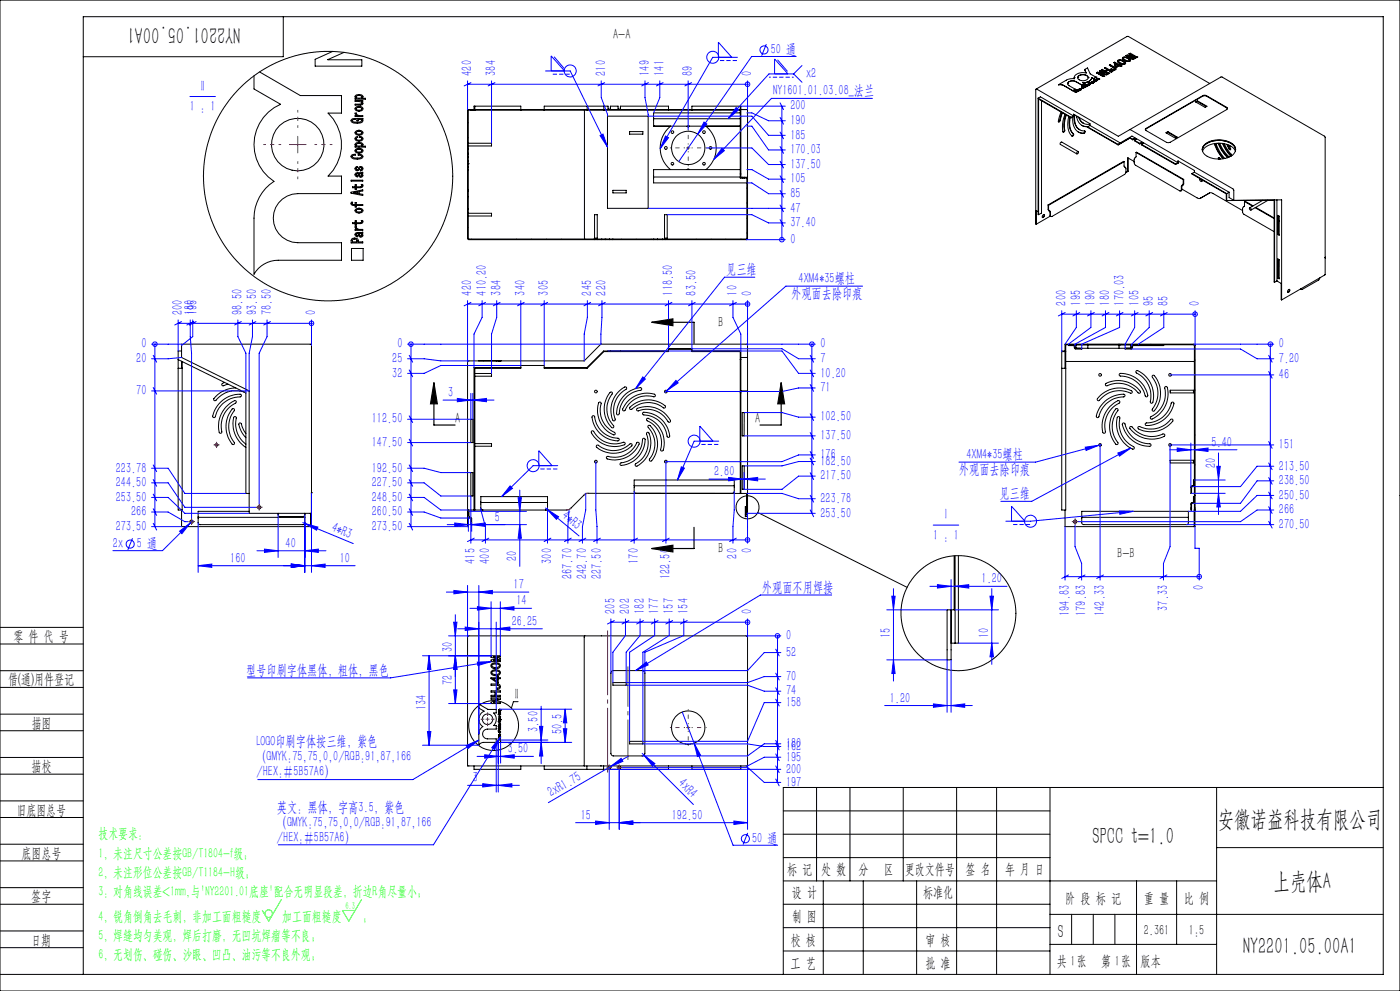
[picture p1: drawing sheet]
<svg xmlns="http://www.w3.org/2000/svg" width="420mm" height="297mm" viewBox="0 0 420 297" stroke-linecap="round" stroke-linejoin="round" font-family="sans-serif">
<defs><g id="words">
<g font-size="7.1">
<text x="72.1" y="8.1" transform="rotate(-180 72.1 8.1)">NY2201.05.00A1</text>
<text x="365.3" y="247.9">安徽诺益科技有限公司</text>
<text x="327.8" y="252.9">SPCC t=1.0</text>
<text x="382.1" y="266.4">上壳体A</text>
<text x="372.9" y="285.9">NY2201.05.00A1</text>
</g>
<text font-size="5.6" x="317.4" y="281">S</text>
<g font-size="4.4">
<text x="183.9" y="11.6">A-A</text>
<text x="215.5" y="98">B</text>
<text x="136.5" y="126.7">A</text>
<text x="226.5" y="126.7">A</text>
<text x="215.5" y="165.9">B</text>
<text x="335.2" y="167.3">B-B</text>
<text x="4" y="192">零 件 代 号</text>
<text x="2.5" y="205.1">借(通)用件登记</text>
<text x="154.6" y="209.5">II</text>
<text x="9.5" y="218.1">描图</text>
<text x="9.5" y="231.1">描校</text>
<text x="5" y="244.2">旧底图总号</text>
<text x="6.5" y="257.2">底图总号</text>
<text x="236.1" y="261.9">标 记</text>
<text x="246.3" y="261.9">处 数</text>
<text x="257.6" y="261.9">分</text>
<text x="265.1" y="261.9">区</text>
<text x="271.5" y="261.9">更改文件号</text>
<text x="289.6" y="261.9">签 名</text>
<text x="301.5" y="261.9">年 月 日</text>
<text x="237.6" y="268.9">设 计</text>
<text x="276.9" y="268.9">标准化</text>
<text x="9.4" y="270.1">签字</text>
<text x="319.6" y="270.6">阶 段 标 记</text>
<text x="343.2" y="270.6">重 量</text>
<text x="355.2" y="270.6">比 例</text>
<text x="237.6" y="276.1">制 图</text>
<text x="343.2" y="280.1">2.361</text>
<text x="356.7" y="280.1">1:5</text>
<text x="9.4" y="283.2">日期</text>
<text x="237.2" y="283.3">校 核</text>
<text x="277.7" y="283.3">审 核</text>
<text x="237.2" y="290.1">工 艺</text>
<text x="277.6" y="290.2">批 准</text>
<text x="317.1" y="289.4">共 张</text>
<text x="321.1" y="289.4">1</text>
<text x="330.3" y="289.4">第 张</text>
<text x="334.5" y="289.4">1</text>
<text x="342.1" y="289.4">版本</text>
</g>
<g font-size="4.4" fill="#00f">
<text x="231.2" y="16.3">50 通</text>
<text x="141.6" y="22.7" transform="rotate(-90 141.6 22.7)">420</text>
<text x="148.8" y="22.7" transform="rotate(-90 148.8 22.7)">384</text>
<text x="181.7" y="22.7" transform="rotate(-90 181.7 22.7)">210</text>
<text x="194.8" y="22.7" transform="rotate(-90 194.8 22.7)">149</text>
<text x="199.2" y="22.7" transform="rotate(-90 199.2 22.7)">141</text>
<text x="207.8" y="22.7" transform="rotate(-90 207.8 22.7)">89</text>
<text x="225.6" y="22.7" transform="rotate(-90 225.6 22.7)">0</text>
<text x="241.8" y="23.4">x2</text>
<text x="60.3" y="27.2">II</text>
<text x="231.9" y="28.5">NY1601.01.03.08_法兰</text>
<text x="57" y="33.4">1 : 1</text>
<text x="237.1" y="33.1">200</text>
<text x="237.1" y="37.5">190</text>
<text x="237.1" y="41.9">185</text>
<text x="237.1" y="46.2">170.03</text>
<text x="237.1" y="50.6">137.50</text>
<text x="237.1" y="59.4">85</text>
<text x="237.1" y="55">105</text>
<text x="237.1" y="63.7">47</text>
<text x="237.1" y="68.1">37.40</text>
<text x="237.1" y="73.1">0</text>
<text x="217.8" y="82.2">见三维</text>
<text x="141.6" y="88.6" transform="rotate(-90 141.6 88.6)">420</text>
<text x="145.9" y="88.6" transform="rotate(-90 145.9 88.6)">410.20</text>
<text x="150.3" y="88.6" transform="rotate(-90 150.3 88.6)">384</text>
<text x="157.6" y="88.6" transform="rotate(-90 157.6 88.6)">340</text>
<text x="164.6" y="88.6" transform="rotate(-90 164.6 88.6)">305</text>
<text x="177.5" y="88.6" transform="rotate(-90 177.5 88.6)">245</text>
<text x="181.9" y="88.6" transform="rotate(-90 181.9 88.6)">220</text>
<text x="201.9" y="88.6" transform="rotate(-90 201.9 88.6)">118.50</text>
<text x="208.9" y="88.6" transform="rotate(-90 208.9 88.6)">83.50</text>
<text x="221.2" y="88.6" transform="rotate(-90 221.2 88.6)">10</text>
<text x="225.6" y="88.6" transform="rotate(-90 225.6 88.6)">0</text>
<text x="237.4" y="89.2">外观面去除印痕</text>
<text x="239.6" y="84.9">4XM4*35螺柱</text>
<text x="54.8" y="94.3" transform="rotate(-90 54.8 94.3)">200</text>
<text x="58.4" y="94.3" transform="rotate(-90 58.4 94.3)">180</text>
<text x="59.1" y="94.3" transform="rotate(-90 59.1 94.3)">195</text>
<text x="72.7" y="94.3" transform="rotate(-90 72.7 94.3)">98.50</text>
<text x="77.1" y="94.3" transform="rotate(-90 77.1 94.3)">93.50</text>
<text x="81.4" y="94.3" transform="rotate(-90 81.4 94.3)">78.50</text>
<text x="94.8" y="94.3" transform="rotate(-90 94.8 94.3)">0</text>
<text x="319.8" y="91.6" transform="rotate(-90 319.8 91.6)">200</text>
<text x="324.2" y="91.6" transform="rotate(-90 324.2 91.6)">195</text>
<text x="328.6" y="91.6" transform="rotate(-90 328.6 91.6)">190</text>
<text x="333" y="91.6" transform="rotate(-90 333 91.6)">180</text>
<text x="337.2" y="91.6" transform="rotate(-90 337.2 91.6)">170.03</text>
<text x="341.7" y="91.6" transform="rotate(-90 341.7 91.6)">105</text>
<text x="346.1" y="91.6" transform="rotate(-90 346.1 91.6)">95</text>
<text x="350.5" y="91.6" transform="rotate(-90 350.5 91.6)">85</text>
<text x="359.8" y="91.6" transform="rotate(-90 359.8 91.6)">0</text>
<text x="42.4" y="104.4">0</text>
<text x="119.2" y="104.4">0</text>
<text x="246.1" y="104.4">0</text>
<text x="383.7" y="104.4">0</text>
<text x="40.9" y="108.8">20</text>
<text x="117.7" y="113.2">32</text>
<text x="117.7" y="108.8">25</text>
<text x="246.1" y="108.8">7</text>
<text x="246.1" y="113.2">10.20</text>
<text x="383.7" y="113.6">46</text>
<text x="383.7" y="108.8">7.20</text>
<text x="40.9" y="118.4">70</text>
<text x="134.5" y="119">3</text>
<text x="246.1" y="117.5">71</text>
<text x="111.5" y="126.9">112.50</text>
<text x="246.1" y="131.9">137.50</text>
<text x="246.1" y="126.3">102.50</text>
<text x="111.5" y="133.9">147.50</text>
<text x="246.1" y="137.6">176</text>
<text x="289.9" y="137.7">4XM4*35螺柱</text>
<text x="363.4" y="133.9">5.40</text>
<text x="383.7" y="134.6">151</text>
<text x="34.7" y="141.6">223.78</text>
<text x="111.5" y="141.6">192.50</text>
<text x="214.2" y="142.7">2.80</text>
<text x="246.1" y="139.6">182.50</text>
<text x="246.1" y="144">217.50</text>
<text x="287.7" y="142">外观面去除印痕</text>
<text x="364.7" y="140.3" transform="rotate(-90 364.7 140.3)">20</text>
<text x="383.7" y="141">213.50</text>
<text x="34.7" y="146">244.50</text>
<text x="111.5" y="146">227.50</text>
<text x="299.8" y="149.3">见三维</text>
<text x="383.7" y="145.4">238.50</text>
<text x="383.7" y="149.8">250.50</text>
<text x="34.7" y="150.4">253.50</text>
<text x="39.3" y="154.7">266</text>
<text x="111.5" y="154.7">260.50</text>
<text x="111.5" y="150.4">248.50</text>
<text x="168.4" y="155.1" transform="rotate(40 168.4 155.1)">4*R3</text>
<text x="246.1" y="150.7">223.78</text>
<text x="246.1" y="155.1">253.50</text>
<text x="283.6" y="155.6">I</text>
<text x="383.7" y="154.1">266</text>
<text x="34.7" y="159.1">273.50</text>
<text x="99.2" y="159.2" transform="rotate(22 99.2 159.2)">4*R3</text>
<text x="111.5" y="159.1">273.50</text>
<text x="148.4" y="156.4">5</text>
<text x="280" y="161.8">1 : 1</text>
<text x="383.7" y="158.5">270.50</text>
<text x="33.9" y="164.4">2x</text>
<text x="41.1" y="164.4">5 通</text>
<text x="85.7" y="164.2">40</text>
<text x="221.2" y="167.4" transform="rotate(-90 221.2 167.4)">20</text>
<text x="225.6" y="165.9" transform="rotate(-90 225.6 165.9)">0</text>
<text x="69.1" y="168.7">160</text>
<text x="101.9" y="168.7">10</text>
<text x="142.6" y="168.9" transform="rotate(-90 142.6 168.9)">415</text>
<text x="146.9" y="168.9" transform="rotate(-90 146.9 168.9)">400</text>
<text x="155.1" y="168.2" transform="rotate(-90 155.1 168.2)">20</text>
<text x="165.6" y="168.9" transform="rotate(-90 165.6 168.9)">300</text>
<text x="171.7" y="173.5" transform="rotate(-90 171.7 173.5)">267.70</text>
<text x="176.1" y="173.5" transform="rotate(-90 176.1 173.5)">242.70</text>
<text x="180.4" y="173.5" transform="rotate(-90 180.4 173.5)">227.50</text>
<text x="191.6" y="168.9" transform="rotate(-90 191.6 168.9)">170</text>
<text x="201.1" y="173.5" transform="rotate(-90 201.1 173.5)">122.50</text>
<text x="154.1" y="176.6">17</text>
<text x="228.6" y="177.4">外观面不用焊接</text>
<text x="294.5" y="174.8">1.20</text>
<text x="361.1" y="176.9" transform="rotate(-90 361.1 176.9)">0</text>
<text x="154.9" y="181.4">14</text>
<text x="184.6" y="183.9" transform="rotate(-90 184.6 183.9)">205</text>
<text x="188.9" y="183.9" transform="rotate(-90 188.9 183.9)">202</text>
<text x="193.3" y="183.9" transform="rotate(-90 193.3 183.9)">182</text>
<text x="197.7" y="183.9" transform="rotate(-90 197.7 183.9)">177</text>
<text x="202.1" y="183.9" transform="rotate(-90 202.1 183.9)">157</text>
<text x="206.4" y="183.9" transform="rotate(-90 206.4 183.9)">154</text>
<text x="225.6" y="183.9" transform="rotate(-90 225.6 183.9)">0</text>
<text x="320.8" y="184.6" transform="rotate(-90 320.8 184.6)">194.83</text>
<text x="325.8" y="184.6" transform="rotate(-90 325.8 184.6)">179.83</text>
<text x="331.3" y="184.6" transform="rotate(-90 331.3 184.6)">142.33</text>
<text x="350.3" y="183" transform="rotate(-90 350.3 183)">37.33</text>
<text x="153.5" y="187.6">26.25</text>
<text x="235.8" y="191.8">0</text>
<text x="267.2" y="191.3" transform="rotate(-90 267.2 191.3)">15</text>
<text x="296.7" y="191.3" transform="rotate(-90 296.7 191.3)">10</text>
<text x="135.7" y="195.3" transform="rotate(-90 135.7 195.3)">30</text>
<text x="235.8" y="196.8">52</text>
<text x="73.8" y="202.2">型号印刷字体黑体，粗体，黑色</text>
<text x="135.7" y="205.3" transform="rotate(-90 135.7 205.3)">72</text>
<text x="235.8" y="208.4">74</text>
<text x="235.8" y="204">70</text>
<text x="127.9" y="212.8" transform="rotate(-90 127.9 212.8)">134</text>
<text x="235.8" y="211.8">158</text>
<text x="266.9" y="210.6">1.20</text>
<text x="161.5" y="219.3" transform="rotate(-90 161.5 219.3)">3.50</text>
<text x="168.7" y="220.1" transform="rotate(-90 168.7 220.1)">50.5</text>
<text x="76.9" y="223.7">LOGO印刷字体按三维，紫色</text>
<text x="152.4" y="225.8">3.50</text>
<text x="235.8" y="224.2">180</text>
<text x="235.8" y="225">162</text>
<text x="76.9" y="228.2">（GMYK:75,75,0,0/RGB:91,87,166</text>
<text x="76.9" y="232.7">/HEX:#5B57A6）</text>
<text x="235.8" y="228.2">195</text>
<text x="235.8" y="231.8">200</text>
<text x="141.8" y="234.5">3</text>
<text x="165.4" y="239" transform="rotate(-30 165.4 239)">2xR1.75</text>
<text x="203.2" y="235.1" transform="rotate(45 203.2 235.1)">4xR4</text>
<text x="235.8" y="235.8">197</text>
<text x="83.1" y="243.3">英文：黑体，字高3.5，紫色</text>
<text x="174.2" y="245.7">15</text>
<text x="201.6" y="245.7">192.50</text>
<text x="83.1" y="247.8">（GMYK:75,75,0,0/RGB:91,87,166</text>
<text x="83.1" y="252.3">/HEX:#5B57A6）</text>
<text x="225.6" y="252.7">50 通</text>
</g>
<g font-size="4.2" fill="#0f0">
<text x="29.5" y="251.3">技术要求：</text>
<text x="29.5" y="257">1，未注尺寸公差按GB/T1804-f级；</text>
<text x="29.5" y="262.8">2，未注形位公差按GB/T1184-H级；</text>
<text x="29.5" y="268.5">3：对角线误差&lt;1mm,与'NY2201.01底座'配合无明显段差，折边R角尽量小；</text>
<text x="29.5" y="281.8">5，焊缝均匀美观，焊后打磨，无凹坑焊瘤等不良；</text>
<text x="29.5" y="276">4，锐角倒角去毛刺，非加工面粗糙度</text>
<text x="84.7" y="276">加工面粗糙度</text>
<text x="108.7" y="276">；</text>
<text x="29.5" y="287.5">6，无划伤、碰伤、沙眼、凹凸、油污等不良外观；</text>
</g>
<text font-size="2.8" fill="#0f0" x="103.6" y="272.3">6.3</text>
</g></defs>
<g fill="none" stroke="#000" stroke-width=".3">
<path d="M0 0h420v297h-420zM85 5v12h-60M99.8 15.4l-5.3 2.4v2h14v-1.9h-10.1l4.8-2.2M332.8 19.5l.3-.1 1.6 1 .1 .2-.3 .3M332.8 19.5h.1M332.8 19.5l1.4 .8M334.2 18.7h.1M334.2 18.7l.4 1.3M334.2 18.7l.2-.1 1.3 .8 .3-.2 .2 .2M334.6 19l.9 .5-.6 .4zM334.6 19l.9 .5M335.2 18.3a1.62 1.62 0 0 0 2.5 .6"/>
<path d="M335.2 18.2a1.66 1.66 0 0 1 2.5 .6M335.6 18.3a1.14 1.14 0 0 1 1.8 .6M335.6 18.1a1.35 1.35 0 0 1 1.7 .9 1.28 1.28 0 0 1-1.7-.9zM335.7 19.6h.1M335.7 19.6l-.8 .5M335.7 19.6l.5 .3M336.2 19.9h.1M336.2 19.4h.1M336.2 19.4l-.2 .1 .4 .3M336.4 19.8h.1M336.4 19.8l-.2 .1M336.7 17.4a1.61 1.61 0 0 1 2.5 .7 1.66 1.66 0 0 1-2.5-.6"/>
<path d="M337.1 17.4a1.21 1.21 0 0 1 1.7 .6M337.1 17.3a1.35 1.35 0 0 1 1.7 .9 1.35 1.35 0 0 1-1.7-.9zM337.8 16.6h.1M337.8 16.6l2 1.2M338.7 16.9h.1M338.7 16.9l1.3 .8M338.7 16.9l1.6 .6M338.7 16.2h.1M338.7 16.2l1.1 .9-1.6-.6-.4 .1M338.7 16.2l.4-.3 2 1.2M339.4 16.4h.1M339.4 16.4l1.4 .8"/>
<path d="M339.4 16.4l1.1 1M339.8 17.8h.1M340 17.7h.1M340 17.7l-.2 .1M340.3 17.5h.1M340.5 17.4h.1M340.5 17.4l-.2 .1M340.8 17.2h.1M341.1 17.1h.1M341.1 17.1l-.3 .1M77.9 21.6l12.2 7h12.3v5.3h-4a13 13 0 0 1 0 18.9h4v5.2h-13.1a7.4 7.4 0 0 0-7.3 7.4 7.4 7.4 0 0 0 7.3 7.3h13.1v5.3h-18.9a8.4 8.4 0 0 0-7.3 4.2v-16.8a13.1 13.1 0 0 1 6-11 13.1 13.1 0 0 1 2-23.1l-8-4.6v-4M105.4 35.8l1.1-.3v.3h-.5l-.3 .4a2.1 2.1 0 0 0 2.7 .1l.1-.2-.3-.3h-.7v.4h-.4v-.7h1.8v.2l-.3 .1 .2 .2v.4a3 3 0 0 1-3.4 0z"/>
<path d="M106.5 33.9h.5v.4l.7 .3h1.1v.3h-2.3v-.3h.6l-.5-.3zM106.5 30.1h2.3v.3h-.4l.5 .4-.2 .6-2.2 .1v-.3l1.9-.1 .1-.3a1.93 1.93 0 0 0-2-.4zM106.6 28.6a1.35 1.35 0 0 1 2.3 .4l-.4 .5h1.1v.2h-3.1v-.2h.4l-.4-.4zM106.6 32.2a1.55 1.55 0 0 1 2.3 .2v.2a1.29 1.29 0 0 1-1.2 .8 1.29 1.29 0 0 1-1.2-.8zM106.6 39.4a1.48 1.48 0 0 1 2.3 .2v.2a1.24 1.24 0 0 1-1.3 .7 1.24 1.24 0 0 1-1.1-.9zM106.9 32.5a1.08 1.08 0 0 1 1.6 .1 .9 .9 0 0 1-.8 .5 .9 .9 0 0 1-.8-.6zM106.9 39.6a1.05 1.05 0 0 1 1.6 .2 .89 .89 0 0 1-.8 .4 .89 .89 0 0 1-.8-.6zM107 28.8l.2-.1a.98 .98 0 0 1 1.3 .3 .96 .96 0 0 1-1.6-.1zM140.5 36.7l-.2 .2M141.3 32.8v.2M141.9 32.8v.2M142.5 31.8v1.2"/>
<path d="M142.5 32.8h79.6M156.2 33v-1.2h-14v1h-1.9v11.2M163.3 33v-1.2h19.1v.6a.35 .35 0 0 0 .4 .4 .35 .35 0 0 0 .3-.4v-.6h2.3v.6a.35 .35 0 0 0 .4 .4 .35 .35 0 0 0 .3-.4v-.6h14.5v1.2M175.3 33l.1 38.6M176.1 31.8l.1 1.2M181.2 31.8v1M181.2 32.8v.2M182.2 34.8h12.3v27.6h-12.3zM188.9 39.4h4v.8h-4zM196.1 37.8h.1M196.1 35.6v2.2M196.1 37.8h26"/>
<path d="M196.1 35.6h26M201.2 37.8a8.4 8.4 0 0 0 0 13M206.1 37.8l.3 .2 .4-.2M207.6 33v-1.2h14.6v21.3h2.1M211.8 37.8a8.4 8.4 0 0 1 0 13M222.1 31.8v21.6h1.9v18.2h-24.2M222.1 33.8h-26v1.8M222.1 33h-81.6v11M222.2 32.8h2.1l-.1 38.9-24.4 .1M311.4 29.4l.7-.4 10 5.7M311.4 29.4l9.9 5.8M311.4 29.4l.2 34.9"/>
<path d="M312.5 30.2v33.6l-.9 .5M317.5 25.4l1.5 .1 2.8 1.7M317.5 25.4h.1M318.3 33.6l-.7 2v1l.5-.4 .6-2.4M318.6 33.7l-.7 2.4-.4 .4M319.5 34.3a9.7 9.7 0 0 0-.6 5.2M319.8 34.4a11.3 11.3 0 0 0-.6 5l-.3 .1M319.9 34.5a11.1 11.1 0 0 0-.6 4.9l-.4 .1M320.3 25.1h.1M320.6 34.9a5.7 5.7 0 0 0 1.1 5.9l.4-.4a5.3 5.3 0 0 1-1-5.2M321 35.1a5.2 5.2 0 0 0 1 5.1l-.4 .5M321.3 35.2v.1"/>
<path d="M321.3 35.3l-9.7-5.6v34.6M321.8 27.2h.1M321.8 35a3.9 3.9 0 0 0 3.4 5 .43 .43 0 0 0 .3-.3 .43 .43 0 0 0-.1-.4M322.1 34.7v-.5l4.9 2.9v.5M322.1 34.7l-.8 .5M322.2 34.3v.5l-.9 .5M322.3 23.3h.1M322.3 23.3v.3M322.3 27.4l.5 .3M322.3 27.4l.5-.3 .5 .3M322.3 34.4a4.1 4.1 0 0 0 1.7 4.5M322.3 23.6l-2.2 .3-2.6 1.5"/>
<path d="M322.4 34.4a3.8 3.8 0 0 0 2.6 4.8l.4 .1M322.6 26.7l-.8 .5M322.8 27.7h.1M322.8 24.5a1.75 1.75 0 0 0-2.5 .6M322.8 24.5a1.68 1.68 0 0 0-2.5 .7l.4 .5 1.9 1M322.8 24.5l1.9 1.1M323 27l.4 .1M323 27h.1M323 27l.5 .3M323.1 27l.4 .2M323.1 34.9a3.1 3.1 0 0 0 3.2 3.1M323.1 27h.1"/>
<path d="M323.1 26.9l.2 .1M323.1 27h.2M323.1 26.9v.1M323.3 27.4l-.5 .3M323.3 27v.1M323.3 27h.1M323.3 27l.1 .1M323.3 23.3h.1M323.3 23.3a1.8 1.8 0 0 1 3.2 0M323.3 27.1h.1M323.4 27.1h.1M323.5 26.9v.1"/>
<path d="M323.5 27.3h.1M323.5 26.9h.1M323.5 27h.3M323.5 27h.1M323.5 22.8a1.99 1.99 0 0 1 3 .4 1.75 1.75 0 0 1-1.6 1 1.75 1.75 0 0 1-1.6-1zM323.6 26.9h.1M323.5 27.2v.1M323.6 35.1l.4 .9 1 .9M323.6 26.9l-.1 .1M323.6 27h.1M323.6 27v.1M323.6 27.1h.2"/>
<path d="M323.6 26.9v.1M323.6 27.1h.1M323.7 26.8h.1M323.7 26.8l.4 .1M323.7 26.8l.3 .1M323.7 26.9l.1 .1M323.7 26.9h.1M323.7 35.2a2.83 2.83 0 0 0 3.3 2M323.8 26.8h.1M323.8 27h.1M323.8 26.7v.1M323.8 27.1h.1"/>
<path d="M323.8 27v.1M323.8 26.5l.1 .2M323.8 26.5l.2 .2M323.8 26.5h.1M323.9 26.7v.1M323.9 26.7h.1M323.9 26.7l-.1 .1M323.9 26.5l.1 .1M323.9 27h.1M323.9 27v.1M324 26.7h.1M324 26.9h.1"/>
<path d="M324 26.6l.2 .1M324 26.6v.1M324 26.7h.2M324.1 26.9h.1M324.1 26.6h.1M324.1 26.6h-.1M324.2 26.7h.2M324.2 26.7l.2 .1M324.4 26.7h-.2M324.4 26.7h.1M324.4 26.7v.1M324.5 26.4l.1 .1"/>
<path d="M324.6 26.3l.2 .2M324.6 26.3h.1M324.6 37.6l.8 .3h1.1M324.6 26.5l-.1-.2 .3 .2M324.6 26.5h.2M324.6 26.5h.1M324.6 26.1h.1M324.7 26.2h.1M324.7 25.5v.1M324.7 26.1h.1M324.7 26h.1M324.7 26v.1"/>
<path d="M324.7 26.3l.1 .2M324.7 26.3h.1M324.8 26h.1M324.8 26l-.1 .1M324.8 26.2h.1M324.8 26.2h-.1M324.8 26.2l.2 .2M324.8 26.5h.1M324.8 26.2l.3 .1M324.9 26.4l-.1 .1M324.9 26.1h-.2M324.9 26.1h.1"/>
<path d="M324.9 26.1l-.1 .1M325.1 25.7l.6 .3M325.1 25.7l.4 .4M325.1 25.7v.1M325.1 26.3l-.1 .1M325.1 26.3h.1M325.2 25.8h.1M325.2 25.8l.2 .1M325.2 25.8l.3 .3M325.3 25.9h.1M325.4 25.7h.1M325.4 20.8l.5 1.1a3.1 3.1 0 0 0-3.6 1.2v.5"/>
<path d="M325.4 20.8h.1M325.4 20.8l.8-.4 .9 1.8 1.7 .9M325.4 25.1h.1M325.4 39.3l-.4 .6-1.5-.4M325.4 25.1l-.7 .4M325.4 25.8h.1M325.4 25.9h.1M325.5 25.8h.1M325.5 26.1h.1M325.5 25.9h.1M325.5 25.9l.2 .1M325.5 25.9l-.1 .1"/>
<path d="M325.5 25.7l.4 .2M325.5 25.8l.4 .1M325.5 25.7v.1M325.6 25.5l.5 .2M325.6 25.5h.1M325.6 25.5l.5 .3M325.6 25.6l-.2 .2M325.6 25.6v.1M325.6 25.7h.1M325.7 26h.1M325.9 25.9h.1M325.9 25.8v.1"/>
<path d="M326 25.5h.1M326.1 25.5h.1M326.1 25.5h-.1M326.1 25.4h.1M326.1 25.4v.1M326.1 25.7v.1M326.1 25.7h.1M326.1 25.5l.1 .1M326.1 25.6h.1M326.2 25.6h.1M326.2 25.6h.2M326.2 25.5h.1"/>
<path d="M326.2 25.4l-.1 .1M326.2 25.4l-.1 .2M326.2 25.3l.1 .1M326.2 25.4l-.2 .1M326.2 25.3v.2M326.2 25.4l.2 .1M326.3 25.4h.3M326.3 25.3v.1M326.3 25.3h.2M326.3 25.4h.2M326.3 25.6h-.1M326.3 38l9.1 5.4"/>
<path d="M326.3 38l9.1 5.2 3.5-2M326.3 25.5v.1M326.4 25.3h.1M326.4 25.3l.2 .1M326.4 25.3h-.1M326.4 25.6h.1M326.4 25.5v.1M326.4 25.5h.1M326.4 25.4l.2 .1M326.4 25.5h.2M326.4 25.4h.1M326.4 25.4v.1"/>
<path d="M326.5 23.3h.1M326.5 25.5h.1M326.5 25.3h-.1M326.5 25.3h.1M326.5 25.5l-.1 .1M326.6 24.9l.2 .2M326.6 25.4h-.1M326.6 25.4h.1M326.6 25.4v.1M326.6 25.5h.1M326.7 25.4l-.1 .1M326.7 25.4h.1"/>
<path d="M326.7 24.9h.2M326.7 24.9l.4 .2M326.7 24.9h.1M326.8 25.1h.3M326.8 25.1l.3 .1M326.8 25.1h.1M326.9 24.9h.1M326.9 24.9h-.3l.2 .2M327 25l.1 .1M327 25h.1M327 37.6l9.1 5.2M327 37.6l-.7 .4"/>
<path d="M327 24.9l.1 .1M327.1 24.9h.1M327.1 24.9h.2M327.1 25l-.1-.2h.2l.2 .2M327.1 25h.3M327.1 25h.1M327.1 25.1v.1M327.2 24.9l.1 .1M327.2 25.1l-.1 .1M327.2 24.7l.5 .3M327.2 24.7h.1M327.2 24.7v.1"/>
<path d="M327.3 24.9v.1M327.3 24.7h.1M327.3 24.9h.1M327.3 24.7l.4 .2M327.3 24.7l.3 .1M327.3 24.7h.2M327.3 24.7v.1M327.3 24.7l.2 .1M327.4 25h.1M327.5 23.3h.1M327.5 24.6l.1 .1M327.5 24.7l.1 .1"/>
<path d="M327.5 24.8h.1M327.5 23.3a2.27 2.27 0 0 1-2.7 1.5l.6 .3M327.5 23.2l.6 .4M327.6 24.7h.3M327.6 24.5h.1M327.6 24.5l.2 .2M327.6 24.7h.1M327.6 24.6h.1M327.6 24.5v.1M327.7 24.9v.1M327.7 24.9h.1M327.7 25h.1"/>
<path d="M327.8 24.5h-.2v.2M327.8 24.5h.1M327.8 24.5l-.1 .1M327.8 24.6l.1 .1M327.8 24.6v.1M327.8 24.6h.1M327.9 24.4v.1M327.9 24.4h.1M327.9 24.5l-.1-.1 .4 .2M327.9 24.5l.3 .1M327.9 24.5h.1M327.9 24.7h.1"/>
<path d="M328 24.4l-.1 .1M328 24.4h.1M328 24.4l.1 .1M328.1 23.6h.1M328.1 24.1l.2 .1M328.2 24.6h.1M328.2 24.5v.1M328.2 24h.4M328.2 24l.4 .2M328.2 24h.1M328.2 24v.1M328.3 24.2l.3 .1"/>
<path d="M328.4 24.2l-.2-.2 .1 .2M328.4 24.2h.1M328.4 24.1l.1 .1M328.4 24.1l.4 .1M328.5 24.2h.1M328.5 24l.4 .2M328.5 24h.1M328.5 24.1v.1M328.6 24h.1M328.6 23.9v.1M328.6 23.9l.1 .1M328.7 24.2l-.1 .1"/>
<path d="M328.7 24.3h-.1M328.7 24.2h.1M328.7 24.2v.1M328.7 24l.2 .2M328.7 24h.1M328.8 24.2h.1M328.8 23.9l.1 .1M328.8 23.1h.1M328.8 23.1l-.7 .5M328.9 24.2h.1M328.9 24.2l-.2 .1M328.9 23.8h.2"/>
<path d="M328.9 24h.3M328.9 23.8v.1M328.9 23.8l.2 .1M328.9 23.8h.1M328.9 24h.1M328.9 21.8h.1M328.9 21.8l2 1.1M329 23.7l.2 .1M329 23.7l.4 .1-.1-.1M329 23.7h.1M329.1 23.9l.1 .1M329.1 23.8v.1"/>
<path d="M329.1 23.8l.1 .2M329.1 23.8h-.2v.2M329.1 23.6h.1M329.1 23.6l.2 .1M329.2 23.6l.3 .2M329.2 24h.1M329.2 23.8h.2M329.2 23.8h.1M329.2 23.6l.5 .2M329.2 23.6h.1M329.3 23.7l.1 .1M329.3 23.5l-.2 .1"/>
<path d="M329.3 23.5v.1M329.3 23.6l.4 .1M329.4 23.5l.2 .2M329.4 23.6l.2 .1M329.4 23.6h.1M329.4 23.8h.1M329.4 23.8v.1M329.5 23.8h.1M329.7 23.7v.1M329.7 23.7h.1M329.7 23.8h.1M329.7 21.9l1.5 .9"/>
<path d="M329.8 21.9h.1M329.8 21.9l2.1 .5M329.9 21.2h.1M329.9 21.2l1.4 .9-2.1-.5-.3 .2M329.9 21.2l.3-.1 1.9 1.1M330.4 20.9h.1M330.4 20.9l2 1.2M330.9 22.9h.1M331.2 22.8h.1M331.2 22.8l-.3 .1M331.4 20.4h.1M331.4 20.4l.8 .5-.7 .4-.8-.5-.3 .1"/>
<path d="M331.4 20.4l.2-.2 2 1.2M331.9 22.4h.1M332.1 22.2h.1M332.1 22.2l-.2 .2M332.4 22.1h.1M332.4 21h.1M332.4 21l-.6 .4 .9 .5M332.4 21l.9 .6M332.7 21.9h.1M332.7 21.9l-.3 .2M333.2 20.8l.6 .2 .7-.1M333.2 20.8h.1"/>
<path d="M333.3 21.6h.1M333.6 21.4h.1M333.6 21.4l-.3 .2M334.2 20.3l.2 .3M334.2 20.3l.2 .2a.56 .56 0 0 1-1 .1l-.2 .2M334.5 20.9h.1M334.6 20h.1M334.6 20l.3 .1M334.8 20.6l-.3 .3M334.9 20.1h.1M338.9 38.8l27.6-15.8 31 18v41.3l-13 7.6M338.9 38.8l31 17.8 .2 .4v3"/>
<path d="M338.9 38.8l-3.4 2-24.5-14.1-.2 .1 .1 40.4M343.6 38.7l17.3-10.1 1 .1 6.1 3.5a.35 .35 0 0 1 .3 .3 .35 .35 0 0 1-.3 .3l-17.2 9.9-.9-.1-6.1-3.5zM349.8 39.8l.5-.4 2.9 1.7-.6 .3zM350.3 39.6l2.7 1.6M350.3 39.4v.2M350.3 39.6l-.3 .3M358.7 30.5l.5-.3 2.9 1.7-.6 .3zM359.2 30.2v.2M359.2 30.4l2.7 1.6M359.2 30.4l-.4 .3M362.9 25l-24.7-14.1-27.4 15.8M368.2 32.6l-6.3-3.8h-1l-17.3 10.1"/>
<path d="M105.3 57.6l3.5-.7v.3l-1 .2v.7l1 .1v.4l-3.5-.7zM105.3 54h3.5v.3h-3.5zM105.4 46.5l1.2-.3v.3l-.8 .2-.1 .2a2.13 2.13 0 0 0 2.7 .2l-.1-.4-.8-.2v-.3l1.2 .3 .1 .7a2.92 2.92 0 0 1-3.4 0zM105.8 56h.7v-.6h.4v.6l1.5-.1v-.6h.4l.1 .2-.3 .7-1.7 .1v.4h-.4v-.4h-.7zM106.1 57.7l1.3-.2v.5zM106.6 41.3l.7-.4v.3l-.4 .4a.85 .85 0 0 0 .9 .4 .85 .85 0 0 0 .7-.6l-.6-.2v-.3a.7 .7 0 0 1 .9 .4 .7 .7 0 0 1-.4 .9h-1.5l-.4-.4zM106.6 43a1.35 1.35 0 0 1 2.3 .4l-.4 .4h1.1v.3h-3.1v-.3h.4l-.4-.3zM106.6 44.8a1.55 1.55 0 0 1 2.3 .2v.2a1.31 1.31 0 0 1-1.2 .7 1.31 1.31 0 0 1-1.2-.7zM106.6 52l2.2-.4v.4h-.3a.62 .62 0 0 1-.1 1.1 .62 .62 0 0 1-.9-.6l-.1-.3a.32 .32 0 0 0-.5-.1 .32 .32 0 0 0 .1 .5l.2 .1v.3l-.7-.4zM106.8 50.1l.4-.2v.3a.32 .32 0 0 0-.3 .5 .32 .32 0 0 0 .5 .1 .7 .7 0 0 1 .5-1 .7 .7 0 0 1 .9 .6 .7 .7 0 0 1-.7 .8v-.3a.37 .37 0 0 0 .5-.4 .37 .37 0 0 0-.7-.1l-.3 .7h-.7l-.4-.6zM106.9 45a1.05 1.05 0 0 1 1.6 .2 .92 .92 0 0 1-1.6-.2zM107 43.2l.2-.2a.94 .94 0 0 1 1.3 .4 .98 .98 0 0 1-1.6-.1z"/>
<path d="M107.7 52h.4l.4 .3a.35 .35 0 0 1-.3 .5 .35 .35 0 0 1-.4-.3zM140.3 56.9v2M140.3 50.1v.8M140.3 48.3v.8M140.3 44v.7M140.3 49.1h.1M140.3 46.2v.8M140.3 44.7v1.5M140.3 47v1.3M140.3 49.1v1M140.3 50.9v6M140.3 58.9v3.8"/>
<path d="M140.3 49.1h.2M140.3 58.9h.2M140.3 56.9h.2M140.3 50.9h.2M140.3 50.1h.2M140.3 48.3h.2M140.3 44h.2M140.3 46.2h.2M140.3 47h.2M140.3 44.7h.2M140.5 56.9v2M140.5 50.1v.8"/>
<path d="M140.5 48.3v.8M140.5 44v.7M140.5 49.1h.1M140.5 46.2v.8M140.5 42.9h7v.8h-7M140.5 44.7v1.5M140.5 47v1.3M140.5 49.1v1M140.5 50.9v6M140.5 58.9v3.8M140.5 41.2l-.2 .2M140.5 45.7l-.2 .2"/>
<path d="M140.5 59.2l-.2 .2M183.9 57h4v.8h-4zM196.1 53.1v1.7h27.9M196.1 53.1h26M206.1 50.8l.3-.2 .4 .2M222.1 50.8h-26v2.3M222.1 52.1h.1M222.7 53.1v.3M223.2 53.1v.3M224.3 56.2l-.3 .2M323.1 45.5l.3-.1a.33 .33 0 0 1 .1 .5 .33 .33 0 0 1-.5 0zM323.5 45.4l-5-2.8a.48 .48 0 0 0-.4 .7l5 2.8"/>
<path d="M337.2 48.5v1.3l.6 .7v1.1l-.4 .6-21.9 12.7-.3-.1-.1-1.3-.5-.7v-1.3M337.2 48.5l-22.6 13M337.2 48.5l-.1-.1-22.7 13M338.3 51.4l-.6 .3M338.5 47.4l-.2-.1v4.1M338.5 47.4l1.8 1M338.5 47.4v3.9l-.2 .1M338.9 41.2l.7-.4 13.8 8M338.9 41.2l.9 .5M338.9 41.4l-3.5 2M338.9 41.4l.9 .5M339.8 41.7l.5-.2a.28 .28 0 0 1 .3-.1 .28 .28 0 0 1 .1 .4l-.4 .2"/>
<path d="M339.8 41.7v.2M340.3 42l1.6 1M340.3 42l1.6 1.1M340.8 45.7v1.3l-.5 .7v1.2l.3 .6 13.4 7.8 .4-.2v-1.4l.6-.6v-1.2M340.8 41.7l-.3-.1-.7 .3M340.8 45.7l14.2 8.2M340.8 45.7l14.3 8.1M341.9 43l.9-.3 .2 .1-.1 .2M341.9 43v.1M342.4 43.2l10.3 5.9M342.4 43.2v.2l10.3 5.9M342.9 43l-.5 .2"/>
<path d="M342.9 43l-.3-.2-.7 .3M352.7 49.1v.2M353.4 48.8v-.6l4.9 2.9v.5M353.4 48.9h.1M353.4 48.9l-.7 .4M353.4 48.8l-.7 .3M353.5 48.3l-.1 .6M354.5 56.7l4.9 2.7h.7M355.1 53.8v1.4l-.6 .6v1.1l-.2 .3M355.1 53.8l-.1 .1M357.6 52l10.4 6M357.6 52v.2l10.3 5.9 .1 2"/>
<path d="M358.3 51.6l10.4 6M358.3 51.6l-.7 .4M360 53.7a.35 .35 0 0 1 .5 .3 .35 .35 0 0 1-.2 .4l-.3-.4zM360.2 53.7h-.2M360.8 45.3a5.5 5.5 0 0 1 5.8-2.3 4.5 4.5 0 0 1 4 2.3M361 54.1l-.5 .3M361.4 43.4a7 7 0 0 1 8.9 .3 2.3 2.3 0 0 1-1.6 3.4 6.8 6.8 0 0 1-7.8-1.4l-.2-1zM361.5 43.4l-.5 .6-.3 .9a3.9 3.9 0 0 1 3.9-2.7 5.9 5.9 0 0 1 5.9 2l.2 .7a3.9 3.9 0 0 0-4.1-2.8 7 7 0 0 0-5.1 1.3zM362.8 57.9l.5-.2 .6 .3 8.9 5.1M362.8 57.9l-2.7 1.5M364.6 43.1a11.3 11.3 0 0 0 2.5 4.5M365.4 42.9a12.6 12.6 0 0 0 2.9 4.4"/>
<path d="M365.6 42.9a12.5 12.5 0 0 0 2.8 4.3M365.7 47.2l.1 .5M365.9 42.9a12.2 12.2 0 0 0 2.9 4.2M366.1 47.7l-.5-.5-.1 .5M366.7 43l1 1.9 1.6 1.9M366.9 43a10.6 10.6 0 0 0 2.5 3.7M367.3 43.1l2.2 3.6M367.5 47.5a13.8 13.8 0 0 1-2.7-4.3l-.3-.1a9.9 9.9 0 0 0 2.4 4.5M368 58v2.1M368.1 43.3l.6 1.4 .4 .2 .1-.3-.5-1.1M368.3 43.3l.9 1.5M368.7 57.6v1.6l1.4 .8"/>
<path d="M368.7 57.6l-.7 .4M383.1 59.9v24.3M105.4 60.6h.4l-.1 .6 .3 .1h.5v-.6h.4v.6h1.9v.3h-1.9v.5h-.4v-.5h-.7a.58 .58 0 0 1-.4-1zM105.4 71.7a1.31 1.31 0 0 1 2.1 .2v.6h1.3v.3h-3.5zM105.4 74.5h3.5v3.5h-3.5zM105.8 66.7h.7v-.5h.4v.5h1.5v-.6h.4l.1 .2-.3 .6-1.7 .1v.5h-.4v-.5h-.7zM105.8 71.8h1.1l.2 .7h-1.4zM106.5 68h.5v.4l.7 .4h1.1v.2h-2.3v-.2h.6l-.5-.4zM106.6 62.8a1.55 1.55 0 0 1 2.3 .1v.2a1.29 1.29 0 0 1-1.2 .8 1.29 1.29 0 0 1-1.2-.8zM106.6 69.9l2.2-.3v.3l-.3 .1a.63 .63 0 0 1-.1 1 .63 .63 0 0 1-.9-.6l-.1-.2a.32 .32 0 0 0-.5-.1 .32 .32 0 0 0 .1 .5l.2 .1v.3l-.7-.4zM107 62.9l.2-.1a.91 .91 0 0 1 1.3 .3 .9 .9 0 0 1-.8 .5 .9 .9 0 0 1-.8-.6zM107.7 70h.4l.4 .5a.4 .4 0 0 1-.5 .2 .4 .4 0 0 1-.2-.5z"/>
<path d="M140.3 64v7.5l.3 .3h37.6M140.3 62.7v1.3M140.3 64h.2M140.3 62.7h.2M140.5 64v7.5l.2 .1h37.5M140.5 62.7v1.3M140.5 63.9h7v.8h-7M140.5 68.2l-.2 .2M141.5 71.6l-.2 .2M155 71.6l-.2 .2M159.5 71.6l-.3 .2M163.9 71.6l-.2 .2"/>
<path d="M168.4 71.6l-.2 .2M178.2 71.8h.9M178.2 71.6h.9M178.2 71.6v.2M178.4 64.3h.8v7.1h-.8zM179.1 71.6v.2M179.1 71.8h1.5M179.1 71.6h1.5M180.6 71.8h.9M180.6 71.6h.9M180.6 71.6v.2M181.5 71.6v.2"/>
<path d="M181.5 71.8h1.3M181.5 71.6h1.3M181.9 71.6l-.2 .2M182.8 71.8h1.1M182.8 71.6h1.1M182.8 71.6v.2M183.9 71.6v.2M183.9 71.8h12.2M183.9 71.6h12.2M186.4 71.6l-.2 .2M190.9 71.6l-.2 .2M195.4 71.6l-.2 .2"/>
<path d="M196.1 71.8h1.1M196.1 71.6h1.1M196.1 71.6v.2M197.2 71.6v.2M197.2 71.8h1.6M197.2 71.6h1.6M198.8 71.8h1M198.8 71.6h1M198.8 71.6v.2M199.4 64.3h.8v7.1h-.8zM199.8 71.6v.2M208.8 71.6l-.2 .2"/>
<path d="M213.3 71.6l-.2 .2M217.8 71.6l-.2 .2M222.3 71.6l-.2 .2M224.3 60.7l-.3 .2M224.3 65.2l-.3 .2M224.3 69.7l-.3 .2M311.4 63.4l-.5-.3v4.1M312.9 64.4l.2-.1a.41 .41 0 0 1 .2 .6 .41 .41 0 0 1-.6 .1zM313.2 64.3l-.1 .5-.4 .4M314.4 61.4v1.4l.6 .7v1l.3 .4M314.4 61.4l.2 .1M315.1 64.8l-4.2 2.4"/>
<path d="M368 60.1l14.4-.1v24.6M370.1 60l14.4-.1v30M373.3 60.4v1.3l-.5 .7v1.2l.2 .5 9.2 5.3M373.3 60.4l2.5 1.4M373.3 60.4l.2-.1 2.4 1.4M374.9 62.3a.35 .35 0 0 1 .4 .2 .35 .35 0 0 1-.2 .5l-.3-.4zM376.6 62.3l5.6 3.2M376.7 62.2l5.5 3.1M378.8 60l-3.9 2.3M380.3 60l-5 3M382.2 60l.2 24.6M383.4 64.6l.4 .2v5.7l-.4-.2z"/>
<path d="M383.4 77.6l.4 .3v5.7l-.4-.3zM383.5 66.3l.3 .1M383.5 66.1l.3 .1M383.5 70.2l-.1 .1M383.5 64.7v5.5M383.5 77.7v5.6M383.5 70.2l.3 .1M397.5 77.1h.1M397.6 77.3h-.1M383.1 84.2l-.7 .4M383.1 84.2l1.3 .7 .1 5M383.5 83.3h-.1"/>
<path d="M383.5 83.3l.3 .1M386.5 86.9l.3-.2a.47 .47 0 0 1 .1 .6 .47 .47 0 0 1-.6 .2zM386.8 86.7l-.1 .5-.4 .4M390.2 86.6l.3 .1M396 83.3l-.5 .7-4.8 2.7-.4-.2M53.4 107.8l20.4 10v30.1h1M54.5 105.2h-1.1v47.7h1.2v-44.5M54.5 108.3v2.1h-1.1M54.5 110.3h.1M67.4 114.6l-.7 .3a.39 .39 0 0 0-.1 .5 .39 .39 0 0 0 .5 .2l1.3-.5M70.7 116.3a7.7 7.7 0 0 0-6.6 3.5l.4 .3a7.9 7.9 0 0 1 8.7-2.6M142.5 111.9h5v.8h-5"/>
<path d="M143.7 108.1h1.4M143.7 108.1v.1M148.9 108.1v.1M149.5 108.1h.1M149.8 108.1h.1M150.2 108.1v.1M150.3 108.1v.1M156.2 110.2h-14v42.7M182.4 105.4h.7M182.4 105.2h.7M182.4 105.2h-1.3l-5 5h-12.8M182.4 105.4h-1.2l-5.1 5h-12.8v-.9h-7.1v.9h-13.7v42.5"/>
<path d="M182.4 105.2v.2M183.1 117.5h.5l.1 .3a7.7 7.7 0 0 0 .4 10l-.2 .4a5.2 5.2 0 0 1-2.5-4.1 8 8 0 0 1 1.7-6.6zM183.1 105.2h2.3M183.1 105.4h2.3M183.1 105.2v.2M185.4 105.4h.7M185.4 105.2h.7M185.4 105.2v.2M185.6 117.4l1.8-1.4a.4 .4 0 0 1 .6 .1 .4 .4 0 0 1-.2 .6 7.5 7.5 0 0 0-3.3 9.2l-.5 .2a7.6 7.6 0 0 1 1.6-8.7zM186.1 105.2h14.5M186.1 105.4h14.5v-.9h7v.9h14.5v42.5M186.1 105.2v.2"/>
<path d="M187.3 118.5a7.2 7.2 0 0 1 5.1-2.2v.5a7.7 7.7 0 0 0-6.8 7.4h-.5a7.3 7.3 0 0 1 2.2-5.7zM200.6 104.6h7M207.6 105.2h14.6v42.7M222.1 107.8h.1M222.1 117.8h.1M222.2 107.1h2.1M222.2 117.2h2.1M318.5 105.4h1M319.5 110.3h.2M319.7 108.3h38.5l.1 .2M319.7 105.3h-.2v5.1h-1M320.5 103.3v.3h1.7l.3 1h2v-.2l-1.9-.1-.2-.8-.3-.2"/>
<path d="M322.5 103.6h.1M322.6 103.3v1M322.8 103.3v1.1h3.6M326.4 103.1h-6.9v2.1h-1v47.7h1.2v-49.6l38.6 .1v44.5M326.4 103.1h9.3M326.4 104.4h9.3M326.4 103.1v1.3M329.7 118.9a8 8 0 0 1 10-1.5l-.3 .5a8.1 8.1 0 0 0-9.8 2.2l-.5-.3zM331.7 115a8.1 8.1 0 0 1 10.5 2.5l-.5 .4a8.1 8.1 0 0 0-9.8-2.3l-.3-.3zM335.7 103.1l22.7 .2 .1 44.6M335.7 103.1v1.3M335.8 112a7.9 7.9 0 0 1 8.5 6.7l-.6 .2a8.1 8.1 0 0 0-7.9-6.3z"/>
<path d="M336.3 103.1l-.6 .6M339.2 103.3v1.1h-3.5M339.4 103.3v1M339.4 103.6h.2M340 103.3l-.4 .2-.2 .8h-1.9v.3l2.1-.1 .3-.9h9.2v-.3M340.8 111.3l.1-.1a4.5 4.5 0 0 1 3.3 2.2 7.8 7.8 0 0 1 1.5 7.4l-.5-.1a8.2 8.2 0 0 0-4.5-9.1zM340.8 103.1l-.4 .5M341.5 103.3v.3M345.3 103.1l-.2 .2M345.8 112.5l.3-.1a8.1 8.1 0 0 1 0 10.9l-.5-.4a8 8 0 0 0 0-10.1zM349.5 116l.4-.2a4.6 4.6 0 0 1 .3 4.1 7.9 7.9 0 0 1-4.9 5.7l-.2-.5a8.1 8.1 0 0 0 4.4-9.1zM351 116.9h7v.9h-7z"/>
<path d="M358.5 107.9l-.2 .2M358.5 116.9l-.2 .2M66.2 120.5a7.8 7.8 0 0 1 6.1-2.3v.6a8.2 8.2 0 0 0-7.9 6.3h-.4a4.9 4.9 0 0 1 1.6-4zM67.7 122l1.2-1.1a1.84 1.84 0 0 1 1.7-.8l.3 .5a8.2 8.2 0 0 0-4.4 9.1l-.6 .1a7.9 7.9 0 0 1 1.8-7.8zM69.6 122.6a.4 .4 0 0 1 .6-.1 .4 .4 0 0 1 .1 .6 8 8 0 0 0 0 9.8l-.4 .3a8.1 8.1 0 0 1-.3-10.6zM73.8 133.1a8.1 8.1 0 0 1-3-8.1l-.5-.1a8.1 8.1 0 0 0 3.5 9.2M73.8 130l-.9-1.6-.5-1.3a.4 .4 0 0 0-.5-.4 .4 .4 0 0 0-.3 .5l.9 2.3 1.3 1.7M141.3 125.7h.6v6.9h-.6zM142.5 133h5v.7h-5M177.4 129.3l.5-.2a7.7 7.7 0 0 0 9.4 3.5l.2 .5a7.6 7.6 0 0 1-10.1-3.7zM177.8 124.6l.5 .1a7.7 7.7 0 0 0 7.4 6.7l-.1 .6a7.6 7.6 0 0 1-7.9-7.3zM179 133.5l.2-.1a7.7 7.7 0 0 0 10.1-.4l.4 .3a7.6 7.6 0 0 1-10.8 .5z"/>
<path d="M179.6 120.6l.3-.1 .4 .2a7.7 7.7 0 0 0 4.2 9.1v.4a5 5 0 0 1-3.9-2.8 7.8 7.8 0 0 1-1-6.8zM182.1 136.8a7.6 7.6 0 0 0 9.1-4.3l.5 .1a5 5 0 0 1-2.9 4 7.6 7.6 0 0 1-6.8 .7zM188.5 120.1a7.7 7.7 0 0 1 8.1-1.7l-.2 .5a7.7 7.7 0 0 0-9.1 4.3l-.5-.3a5.6 5.6 0 0 1 1.7-2.8zM188.9 122.2a7.8 7.8 0 0 1 10.7-.4l-.3 .5a7.7 7.7 0 0 0-10 .4l-.4-.2zM191.1 122.5a7.7 7.7 0 0 1 10.1 3.8l-.5 .3a7.7 7.7 0 0 0-9.5-3.5l-.2-.3zM192.9 131.4h.5a7.6 7.6 0 0 1-7.2 8l-.1-.6a7.7 7.7 0 0 0 6.8-7.4zM192.9 123.7a7.6 7.6 0 0 1 7.9 7.2l-.5 .1a7.7 7.7 0 0 0-7.4-6.8zM194.1 129.6l.2-.1a5 5 0 0 1 .8 4.8 7.4 7.4 0 0 1-4.3 5.4l-.3-.5a7.7 7.7 0 0 0 3.5-9.4zM194.1 125.4a5 5 0 0 1 3.8 2.9 7.4 7.4 0 0 1 .9 6.8l-.6-.1a7.7 7.7 0 0 0-4.2-9.1zM194.4 127.7l.2-.2a5.2 5.2 0 0 1 2.5 4.1 7.4 7.4 0 0 1-1.9 6.6l-.4-.3a7.6 7.6 0 0 0-.5-10.1zM222.7 123.6h.6l-.1 7h-.5zM222.7 139.6h.6l-.1 7h-.5z"/>
<path d="M331 120.8a7.8 7.8 0 0 1 6.4-2.6v.6a8.2 8.2 0 0 0-7.9 6.3h-.5a4.5 4.5 0 0 1 1.5-3.8zM333 121.8l1.1-.9a1.76 1.76 0 0 1 1.6-.8l.3 .5a8.2 8.2 0 0 0-4.4 9.1l-.4 .2a4.9 4.9 0 0 1-.2-4.8l.6-1.4zM334.8 122.5h.5l.1 .3a8.1 8.1 0 0 0 0 10.1l-.4 .3a8.2 8.2 0 0 1-.2-10.7zM335.2 125l.5-.2 .2 .2a8.2 8.2 0 0 0 4.4 9.1l-.3 .5a8.1 8.1 0 0 1-4.8-9.6zM336.8 126.9l.5-.1a8.1 8.1 0 0 0 7.9 6.3l.1 .4a5.1 5.1 0 0 1-4.7-.9 7.8 7.8 0 0 1-3.8-5.7zM339.1 127.9l.2-.1a8.2 8.2 0 0 0 9.9 2.3l.3 .3a4.6 4.6 0 0 1-3.9 1.2 7.8 7.8 0 0 1-6.7-3.4zM341.4 128l.2-.2a8.2 8.2 0 0 0 9.8-2.2l.5 .2a4.8 4.8 0 0 1-3 2.8 7.9 7.9 0 0 1-7.5-.3zM343.7 126.9a8 8 0 0 0 7.8-6.3l.6 .1a7.9 7.9 0 0 1-8.4 6.7zM351 137.9h7v.8h-7zM358.5 130.3l-.2 .3M358.5 139.3l-.2 .2M54.5 152.9v4.9h38.7"/>
<path d="M59.4 155v1.6l.5 .6h31.1l.4-.4v-1.8M59.4 155h32M74.8 153.2h-15.4v1.8M83.4 153.8l.1 .7 .4 .3h7l.5-.6M91.4 153.8v1.2M93.2 153.8v4M93.4 153.8h-18.6v-36.6l-20.3-10.1v-4l38.8 .2 .1 54.5h-.2M93.4 147.7h.1M93.4 152.9h.1M93.4 147.9h.1M93.5 147.7h.1M93.5 147.9v.5"/>
<path d="M93.5 152.3v.6M140.5 157.8h.1M140.5 153.2h.2v1.7l.8 .5v1.8h-.2v-1.8l-.6-.2-.2-.4M141.3 141.6h.6v7.1h-.6zM144.3 150.6v1.7l.1 .4 .5 .2M144.3 150.6v-1.8h20v1.8M144.3 150.6h20M164.3 150.6v1.8l-.6 .5M190.3 145.6v1.6l.4 .6h29.1l.5-.6v-1.6M190.3 145.6v-1.7h30v1.7M190.3 145.6h30M222.1 147.9h.1"/>
<path d="M223.8 151.8v3h-.2v-3h.4M223.8 153.8h.5l-.1-50.5-43.9-.2-5 5.1-34.9 .1-.1 49.5h.2M224 153.8v-5.9l-47.6-.1-1 .4-4.2 4.2-.9 .4-29.8 .1v4.9M227.3 153.6l44.8 22.4M319.5 152.9v4.9h38.7M324.5 155v1.8l.5 .4h31.1l.4-.4v-1.8M324.5 155v-1.8h32v1.8M324.5 155h32M358 143.9h.3v1.6l-.2 .3-.6 .1v1.9h-.2v-1.9l.1-.2 .6-.2zM358 148.8h.3v1.7l-.2 .3-.6 .1v2h-.2v-1.9l.1-.3 .6-.2zM358.3 144l-.3 .3M358.3 147.9v5"/>
<path d="M358.3 152.9l-.1 4.9M358.3 152.9h.2M358.3 147.9h.2M358.5 152.9v4.9h-.3M358.5 147.9v5M358.5 143.8l-.2 .2M286.2 166.6v16.2M286.5 166.5v26.3M287.5 166.5v26.3h-2.2M0 193h25M0 188h25M147.3 196.5h2.8v.3l-2 .1 2 .4v.3l-2 .4h2v.3h-2.8v-.5l1.9-.4-1.9-.4z"/>
<path d="M147.4 199.1a1.85 1.85 0 0 1 2.7 .4 1.62 1.62 0 0 1-1.4 .9 1.62 1.62 0 0 1-1.5-.8zM147.7 199.2a1.68 1.68 0 0 1 2.1 .3 1.36 1.36 0 0 1-2.2-.1zM148.1 196.8v.1M175.4 190.6l-.1 .2v38.7M223.9 190.6l.4 .3v38.6h-84v-38.6l.3-.3h83.4M224 190.6h.1M285.3 182.8v15h-1.2v-15h2.4M0 214h25M0 219h25M0 201h25M0 206h25M143.7 211l2.7 1.6h2.5v1.1h-.8a2.66 2.66 0 0 1 0 3.7h.8v1.1h-2.6a1.46 1.46 0 0 0-1.5 1.5 1.46 1.46 0 0 0 1.5 1.4h2.6v1.1h-3.8a1.56 1.56 0 0 0-1.4 .8v-3.3a2.62 2.62 0 0 1 1.2-2.2 2.63 2.63 0 0 1 .3-4.7l-1.5-.9z"/>
<path d="M147.3 203.1h1.9v-.4h.3v.4h.6v.3h-.6v1.3h-.3l-1.9-1.3zM147.3 205h1.9a.84 .84 0 0 1 .9 .9 .84 .84 0 0 1-1.1 .7v-.4a.48 .48 0 0 0 .8-.3 .48 .48 0 0 0-.6-.5h-1.9zM147.3 207h2.8v.4h-1.3v1h1.3v.3h-2.8v-.3h1.2v-1h-1.2zM147.4 201.2a1.89 1.89 0 0 1 2.7 .3 1.59 1.59 0 0 1-1.4 1 1.59 1.59 0 0 1-1.5-.8zM147.7 201.3a1.31 1.31 0 0 1 2.1 .4 1.38 1.38 0 0 1-2.2-.2zM147.9 203.4h1.3v.9zM148.1 210.5h.1M149.3 209.5h.1M149.3 209.5h-2v-.3h2.8v.3l-2 1M149.3 209.5l-2 1v.4h2.8v-.4h-2M149.5 214.1h.7l-.6 .2zM149.5 219l.7 .2h-.7z"/>
<path d="M149.5 217.7l.7 .1zM149.5 218.4l.7-.1-.2 .1 .2 .2zM149.5 218.1l.7-.1zM149.6 218.4h.1M149.6 218.4h.3zM149.7 213.7l.5 .2h-.5zM149.7 212.6h.4l.2 .2h-.6zM149.7 212.9h.5v.2zM149.7 214.8l.5 .1-.3 .1zM149.7 215.5l.4-.1 .2 .3h-.6zM149.7 215.9l.5 .1-.3 .1zM149.7 216.1l-.2 .2h.7l-.3-.2"/>
<path d="M149.7 216.2l-.2 .1h.6l-.2-.1M149.7 217.3l.5-.1v.2l-.4-.1v.2zM149.7 213.1v.1M149.7 216.1v.1M149.7 218l.1 .2zM149.7 219l.1 .3zM149.7 213.1l.3 .1M149.8 215.1v.2l.3-.1-.1-.2 .2 .3h-.4zM149.8 213.4h.3zM149.8 214.8l.3 .1zM149.8 215.5l.3 .1zM149.8 219.5h.3z"/>
<path d="M149.8 216.9v.2l.2-.2M149.8 216.9h.1M149.9 215.1h.1M149.9 214.1h.1M149.9 216.1v.1M149.9 217.3l.2 .1zM150 216.9v.2M150 216.9l-.1 .2-.1-.2M150 217.1h.1M155.4 210.3h-1.4l-.6 1.9M183.5 201.2l.4-.2h8.8a.78 .78 0 0 1 .8 .8v24a.78 .78 0 0 1-.8 .8h-8.7a.73 .73 0 0 1-.7-.8v-24.2zM183.9 204.6h4v.7h-4z"/>
<path d="M0 232h25M0 227h25M142.2 229.5v1.1h14v-1.1M149.5 221.8h.7v.7h-.7zM149.5 220.2h.7zM149.7 220.5l.5 .2h-.5zM149.7 220.9l.5-.1v.2l-.3-.1-.1 .2zM149.7 220.1l.1 .3zM149.8 221.4l-.3-.1 .7 .2h-.7v-.3h.3l.1 .2M149.9 220.9l.2 .1zM163.3 229.5v1.1h19.1v-.6a.35 .35 0 0 1 .4-.4 .35 .35 0 0 1 .3 .4v.6h2.3v-.6a.35 .35 0 0 1 .4-.4 .35 .35 0 0 1 .3 .4v.6h14.5v-1.1M176.1 229.5v1.1"/>
<path d="M181.1 229.5v1.1M188.9 222.2h4v.8h-4zM207.6 229.5v1.1h14.6v-1.1M245 236v28M255 236v28M271 236v28M287 236v56M299 236v56M315 236v56M365 236v56M415 236h-180v56M0 245h25"/>
<path d="M0 240h25M0 258h25M0 253h25M235 243h80M235 250h80M235 257h80M365 254h50M0 271h25M0 266h25M0 279h25M235 271h80M235 264h130"/>
<path d="M235 278h80M247 264v28M259 264v28M275 264v28M315 274h100M341 264v28M353 264v19M0 284h25M0 292h415v-287h-390v287M235 285h80M315 283h50"/>
<circle cx="201.7" cy="39.6" r=".41"/>
<circle cx="211.2" cy="39.6" r=".4"/>
<circle cx="89.3" cy="43.3" r="7.9"/>
<circle cx="98.4" cy="52.8" r="37.4"/>
<circle cx="199.8" cy="44.3" r=".4"/>
<circle cx="201.7" cy="49.1" r=".4"/>
<circle cx="206.5" cy="44.3" r="5"/>
<circle cx="211.2" cy="49.1" r=".39"/>
<circle cx="213.2" cy="44.3" r=".4"/>
<circle cx="178.8" cy="117.3" r=".4"/>
<circle cx="199.8" cy="117.3" r=".4"/>
<circle cx="330" cy="112.3" r=".4"/>
<circle cx="351" cy="112.4" r=".41"/>
<circle cx="65" cy="133.3" r=".41"/>
<circle cx="178.8" cy="138.4" r=".39"/>
<circle cx="199.8" cy="138.3" r=".4"/>
<circle cx="330" cy="133.3" r=".4"/>
<circle cx="351" cy="133.3" r=".41"/>
<circle cx="57.5" cy="156.3" r=".5"/>
<circle cx="77.8" cy="152" r=".5"/>
<circle cx="224.3" cy="152" r="3.5"/>
<circle cx="322.5" cy="156.3" r=".5"/>
<circle cx="287.5" cy="183.8" r="17.2"/>
<circle cx="146.2" cy="215.6" r="1.57"/>
<circle cx="148.1" cy="217.4" r="7.5"/>
<circle cx="149.9" cy="219.6" r=".23"/>
<circle cx="149.9" cy="213.5" r=".23"/>
<circle cx="150" cy="212.7" r=".15"/>
<circle cx="150" cy="216" r=".15"/>
<circle cx="206.5" cy="218.1" r="5"/>
</g>
<g fill="none" stroke="#00f" stroke-width=".3">
<path d="M166.2 17l3 3.5M215.5 17.2v-4.5l4 4.5M221.2 17.2h-7.4l-15.8 27.4M229.9 13.2l-1.4 3.5M233.3 17.9l3 3.5M238.9 16.9h-13.4l-16.2 23.3M240.6 19.6l-2.5 2.6M57 28.9h7.6M140.3 24.2v8.6M140.3 25.3h84M141.3 24.8l-2.1 .9M147.5 24.2v18.7"/>
<path d="M148.5 24.8l-2.1 .9M163.7 21.3h7.4l11.1 22.8M165.3 21.3v-4.5l4.1 4.5M180.4 24.2v5l1.8 5.1v.5M181.4 24.8l-2 .9M193.5 24.2v5l1 5.6h31.1l5 5.8h5M194.5 24.8l-2 .9M197.9 24.2v5l-1.8 4.6M198.9 24.8l-2 .9M206.4 24.2v14.6M207.5 24.8l-2 .9M211.2 36.6l.9 .6-2.8 3z"/>
<path d="M220.8 32.2l.8 .7-3.2 2.7zM222.2 31.8h13.4M224 33.8h1.6l5 2.4h5M224 37.8h1.6l5 7.1h5M224.3 25.3h.1M224.3 24.2v8.6M232.4 22.2v-4.5l4 4.5M234 35.2l1.1 2M234 30.8l1.1 2M234 39.6l1.1 2M234.6 31.8v40M238.1 22.2h-7.4l-12.3 13.4"/>
<path d="M238.1 22.2l2.5 2.5M261.7 29.5h-30.3l-17.3 18.3M180 40.6l.9-.4 1.3 3.9zM199.7 40.7l.9 .6-2.6 3.3zM209.3 40.2l-5.7 8.2M211.9 44.3h13.7l5 5h5M216.6 44.4l.7 .8-3.2 2.6zM224 54.8h1.6l5 3.3h5M224 50.8h1.6l5 2.9h5M234 57.1l1.1 2M234 48.3l1.1 2M234 52.7l1.1 2"/>
<path d="M234 43.9l1.1 2.1M194.5 62.4h41.1M200.2 64.3h25.4l5 2.5h5M223.9 71.8h11.7M234 65.8l1.1 2M234 61.5l1.1 2M234.6 71.8h.1M53.4 96.9h40.1M53.4 95.9v9.3M54.5 96.4l-2.1 1M57.1 95.9v5l.4 5v49.4M57.8 95.9v5l-3.3 2.6"/>
<path d="M58.1 96.4l-2 1M58.8 96.4l-2 1M71.4 95.9v5l2.4 5v11.9M72.4 96.4l-2 1M75.7 95.9v5l-.9 5v11.3h-29.3M76.8 96.4l-2 1M80.1 95.9v5l-2.3 5v45.2M81.1 96.4l-2 1M93.5 96.9h.1M93.5 95.9v7.6M140.3 90.1v18.4M140.3 91.1h84"/>
<path d="M141.3 90.6l-2.1 1M144.6 90.1v5l-2.4 5v10.1M145.7 90.6l-2.1 1M149 90.1v5l-1.5 5v11.8M150 90.6l-2 1M156.2 90.1v19.4h-23.9l-5.1 2.4h-4.9M157.3 90.6l-2 1M163.3 90.1v19.4M164.3 90.6l-2.1 1M176.2 90.1v5l-.9 5v8.1M177.2 90.6l-2 1M180.6 90.1l-.3 13"/>
<path d="M181.6 90.6l-2 1M200.6 90.1v14.4M201.6 90.6l-2.1 1M207.6 90.1v14.4h27l5 3h5M208.6 90.6l-2 1M219.9 90.1v5l2.3 5v5.1M220.9 90.6l-2 1M224.3 91.1h.1M224.3 90.1v13.4M226.4 83.1h-9.1l-26.6 33.4M258.8 85.8h-23l-35.7 31.3M318.5 94.2h40"/>
<path d="M318.5 93.1v12.3M319.5 93.7l-2 1M322.9 93.1v5l-3.4 5M323.9 93.7l-2 1M327.3 93.1v5l-6.8 5.2M328.3 93.7l-2.1 1M331.6 93.1v5l-9.1 5v.7M332.7 93.7l-2.1 1M335.9 93.1v5l-11.4 5v1.5M336.9 93.7l-2 1M340.4 93.1v5l-2.9 5v1.5M341.4 93.7l-2 1"/>
<path d="M344.8 93.1v5l-5.3 5v.7M345.8 93.7l-2.1 1M349.1 93.1v5l-7.6 5.2M350.2 93.7l-2.1 1M358.5 94.2h.1M358.5 93.1v10.4M45.5 103.1h9M46 106.5l1 2M46 116.1l1 2M46.5 103.1h.1M46.5 103.1v54.7M54.5 107.1l-4.1 .4h-4.9"/>
<path d="M122.3 103.1h58.1M122.3 107.5h4.9l5.1 .7h8.4M122.8 106.5l1 2M122.8 110.9l1 2M123.3 103.1h.1M123.3 103.1v54.7M132.9 119.9h15.3M137.2 119.4l4.1 .5-4.1 .5zM141.3 117.9v7.8h-19M141.9 119.9l4-.5v1zM141.9 117.9v7.8M182.4 105.2h52.2l5 6.7h5"/>
<path d="M192.8 113l.8 .6-2.9 2.9zM200.1 117.1l-.6 .5M202.8 114l.6 .8-3.3 2.3zM223.9 103.1h20.7M243.1 110.9l1 2M243.1 115.2l1 2.1M243.1 106.5l1 2M243.6 103.1h.1M243.6 103.1v50.7M244.6 116.3h-5l-5 1h-34.8M339.3 104.6h32.8l5 2.9h5M351 112.4h31.1"/>
<path d="M358.1 103.1h24M380.6 111.3l1 2M380.6 106.5l1 2M381.1 103.1h.1M381.1 103.1v54.1M46 139.3l1 2.1M122.3 132.6h19M122.8 124.6l1 2M122.8 131.6l1 2.1M122.8 139.3l1 2.1M161.6 139.6v-4.5l4 4.5M167.3 139.6h-7.4l-9.4 9.2"/>
<path d="M178.8 138.4v14.4l.3 5v5M204.4 139.9l.9 .4-2.1 3.6zM209.9 132.2v-4.5l4 4.5M215.6 132.2h-7.4l-5 11.7M223.2 130.6h21.4M223.3 123.6h11.3l5 1.4h5M243.1 124l1 2M243.1 129.6l1 2.1M243.1 137.3l1 2M243.1 135.3l1 2.1M244.6 138.3h-5l-5 1.3h-11.3M244.6 136.3h-5l-5 2.1h-34.8v24.4"/>
<path d="M325.6 134l4-.5-3.8 1.5zM329.6 133.5l-18.9 5h-23M330 133.3v40.5M330.4 133.2l-.8 .3M335.4 135.8l3.8-1.5-3.4 2.4zM339.2 134.3l-29.7 15.9h-9.3M350.9 134.8h20.2M353.2 134.3l4.1 .5-4.1 .5zM357.3 132.8v13.2M358.3 134.8l4.1-.5v1zM365.1 139.8h1l-.6 4.1zM365.5 135.7v18.5"/>
<path d="M380.6 132.3l1 2.1M380.6 138.7l1 2.1M382.1 133.3h-31.1v30.5l-2 5v5M382.1 139.7h-5l-5 6.1h-14.2M45.5 140.3h4.9l5.1 7.6h18.3M45.5 149.1h4.9l5.1 4.7h19.3M45.5 144.7h4.9l5.1 7.3h21.3M45.5 157.8h9M45.5 153.5h4.9l5.1 2.8h.9M46 148.1l1 2M46 156.8l1 2.1M46 143.7l1 2"/>
<path d="M46 152.5l1 2M53.9 159.2l3.2-2.5-2.5 3.2zM57.1 156.7l-8.3 8.3h-14.9M57.8 156l-.7 .7M59.4 156.6v15M83.4 154.2v12.9M90.8 156.6l.6 .3M91.4 156.9l4 1.1-.4 .9zM91.4 156.9l14.6 6M91.4 154.2v17.4M93.5 147.9v23.7M122.3 144.7h4.9l5.1 4h9v14.1"/>
<path d="M122.3 140.3h4.9l5.1 1.3h9M122.3 149.1h4.9l5.1 3.8h8.2M122.3 157.8h18M122.3 153.5h4.9l5.1 1.8h8.6M122.8 143.7l1 2M122.8 148.1l1 2M122.8 156.8l1 2.1M122.8 152.5l1 2M134.2 157.2h23.7M136.4 156.7l4.1 .5-4.1 .6zM140.5 154.8v4.4M140.7 153.2h17.2"/>
<path d="M141.5 157.2l4.1-.5v1.1zM141.5 156.6v2.6M144.3 152.3l1.3 5.5v5M153 145.6l.7 .8-3.2 2.4zM155.4 149.2h1l-.5 4zM155.9 157.2l.5 4.1h-1zM155.9 146.9v22.8M163.7 152.3l.4 .3M164.1 152.6l3.5 2.3-.7 .7zM164.1 152.6l9.6 8M164.3 152.3v10.5M170.7 152.9l-.3 4.9v5"/>
<path d="M175.7 147.8v5l-1 5v5M190.3 147.2v15.6M212.7 143.6h16.9M218.6 143.1l4.1 .5-4.1 .5zM220.3 147.2l-.4 15.6M223.2 143.6l4.1-.5v1zM223.2 141.6v5h11.4l5-3.9h5M224 147.9h10.6l5 1.6h5M224 153.8h20.6M224.3 153.8v9M243.1 141.7l1 2M243.1 148.4l1 2.1"/>
<path d="M243.1 152.8l1 2.1M280 157.4h7.6M303.5 156.2v-4.5l4 4.5M319.5 157.8v16M322.5 157.3v6.5l2 5v5M335.8 153.1l4.2 .1-4 .9zM340 153.2l-30.8 3h-7.4M355.9 157.2h26.2M357.5 147.8h10.1M358.3 143.9h9.3M358.5 157.8v6.5h1.3v9.5M365.5 147.8l.6 4.1h-1z"/>
<path d="M380.6 151.9l1 2M380.6 147.5l1 2M380.6 156.2l1 2.1M380.6 143.1l1 2M382.1 148.5h-5l-5 4.7h-15.6M382.1 152.9h-5l-5 3.4h-48.6M382.1 144.1h-5l-5 6.7h-14.2M39.8 161.3l-1.5 3.5M59.4 169.5l4.1-.5v1zM59.4 169.5h47.1M77.1 165.1h20.7M79.3 164.6l4.1 .5-4.1 .5z"/>
<path d="M87.4 169l4 .5-4 .5zM91.4 165.1l4.1-.5v1zM93.5 169.5l4-.5v1zM133.9 177.4h24.7M136.2 176.9l4.1 .5-4.1 .6zM140.3 175.5v15.5M141.3 161.8h83M142.3 161.3l-2.1 1M143.7 177.4l4-.5v1.1zM143.7 175.5v44.5M146.6 161.3l-2 1M165.3 161.3l-2.1 1"/>
<path d="M171.4 161.3l-2.1 1M175.8 161.3l-2.1 1M180.1 161.3l-2 1M191.3 161.3l-2.1 1M200.8 161.3l-2 1M220.9 161.3l-2 1M224.3 161.8h.1M249.5 178.3h-21.4l-37.4 22.7M267.5 178.7h1l-.5 4.1zM268 176.4v27.7M279 175.7h23.1M281.2 175.2l4.1 .5-4.1 .5z"/>
<path d="M285.3 173.7v9.1M286.5 175.7l4.1-.5v1zM297 178.7h1l-.5 4.1zM297.5 176.4v22.7M319.5 172.8h40.3M320.5 172.3l-2 1.1M325.5 172.3l-2 1.1M331 172.3l-2 1.1M350.1 172.3l-2.1 1.1M359.8 172.8h.1M128.7 196.5l.6 4.1h-1.1zM128.7 196.5v26.8"/>
<path d="M134.6 190.6h6.1M136.1 186.5h1l-.5 4.1zM136.6 196.5l.5 4.1h-1zM136.6 184.2v26.7M137.3 188.5h25.4M139.6 187.9l4.1 .6-4.1 .4zM141 182.3h18.5M143.2 198.4l4.1-.1-3.9 1.2zM143.2 181.8l4.1 .5-4.1 .5zM147.3 180.3v16.2h-20.5M147.3 198.3l-30.1 4.9h-42.9M148.9 188.5l4.1-.6v1z"/>
<path d="M148.9 186.4v26.2M150.1 182.3l4.1-.5v1zM150.1 180.3v16.2M183.3 186.5h41M183.3 185.5v16.3M184.3 186l-2.1 1M187.6 185.5v5l-3.7 5v9.1M188.7 186l-2.1 1M192 185.5v5l-4.1 5v9.1h36.4l5-1.8h4.9M193 186l-2 1M196.4 185.5v5l-7.5 5v26.7M197.4 186l-2 1"/>
<path d="M200.8 185.5v5l-7.9 5v26.7h31.4l5-11.6h4.9M201.8 186l-2.1 1M205.1 185.5v5l-11.6 5v6.3M206.2 186l-2.1 1M223.9 190.6h10.3M224.3 186.5h.1M224.3 185.5v5.5M232.7 194.6l1.1 2M233.3 190.6h.1M233.3 190.6v43.9M234.2 195.6h-4.9l-5 5.4h-31.6M266 197.8h18.1v15.7"/>
<path d="M266 182.8h18.1M268 197.8l.5 4.1h-1zM285.3 197.8v15.7M286.5 182.8h13M287.5 192.8h12M297.5 192.8l.5 4h-1zM128.2 219.2h1.1l-.6 4.1zM134.6 210.9h12.7M136.1 206.8h1l-.5 4.1zM149.9 212.5h21.6M161.9 217.7h.9l-.5 4.1zM162.3 211.7v17.1"/>
<path d="M169 218.4h1l-.5 4.1zM169.5 212.5l.5 4.1h-1zM169.5 212.5v10M187.9 205.3h36.4l5 1.8h4.9M190.7 201l3.2-2.6 .6 .9zM204.7 213.4l15.2 39.9h13.4M232.7 209.5l1.1 2.1M232.7 206.1l1.1 2.1M232.7 201.8l1.1 2M265.4 211.5h26.3M280 211l4.1 .5-4.1 .5zM285.3 211.5l4.1-.5v1z"/>
<path d="M126.8 223.3h16.9M139.9 223.4l3.8-1.6-3.3 2.5zM140.3 235.4h15.5M143.1 226.7h17M143.7 221.8l-19.8 11.8h-46.6M144.8 234.9l4.1 .5-4.1 .5zM145.4 226.2l4.1 .5-4.1 .5zM148.9 222.5v14.9M149.5 235.4l4.1-.5v1zM149.5 222.5v14.9M150.1 220.9l-1.7 3.7-.9-.5zM150.1 220.9l-20.1 32.3h-46.5"/>
<path d="M150.2 226.7l4.1-.5v1zM150.2 221.8h14.2M162.3 222.5l.5 4.1h-.9zM171.5 222.5h-21.3v6.2M182.4 230.6h51.8M182.8 230.8v17.8M183.1 229.8l3.2-2.5 .6 .9zM183.1 229.8l-18.6 10.8M185.8 230.8v17.8M186.6 230h37.7l5 4.5h4.9M188.6 226.6l-5.5 3.2M192.7 225.8l15.3 15.3"/>
<path d="M192.9 223h31.4l5 .7h4.9M193.2 226.3l3.3 2.5-.7 .8zM208.2 222.7l2 3.7-1 .3zM223.9 229.5h.4M224.3 229.5v19.1M232.7 221.9l1.1 2M232.7 222.7l1.1 2.1M232.7 226l1.1 2M232.7 229.5l1.1 2.1M232.7 233.5l1.1 2M234.2 222.9h-4.9l-5 3.7h-31.6M234.2 226.9h-4.9l-5 2.6"/>
<path d="M172.7 246.6h51.6M178.7 246.1l4.1 .5-4.1 .5zM185.8 246.6l4-.5v1zM220.2 246.1l4.1 .5-4.1 .5zM224.3 249.6l-1.4 3.5"/>
<circle cx="213.8" cy="17.2" r="1.8"/>
<circle cx="229.2" cy="15" r="1.2"/>
<circle cx="171.1" cy="21.3" r="1.8"/>
<circle cx="224.2" cy="25.3" r=".69"/>
<circle cx="234.6" cy="71.8" r=".68"/>
<circle cx="93.4" cy="96.9" r=".68"/>
<circle cx="224.3" cy="91.1" r=".68"/>
<circle cx="358.5" cy="94.2" r=".68"/>
<circle cx="46.5" cy="103.1" r=".68"/>
<circle cx="123.3" cy="103.1" r=".68"/>
<circle cx="243.6" cy="103.1" r=".68"/>
<circle cx="381.1" cy="103.1" r=".68"/>
<circle cx="159.9" cy="139.6" r="1.81"/>
<circle cx="208.2" cy="132.2" r="1.8"/>
<circle cx="309.2" cy="156.2" r="1.81"/>
<circle cx="39.1" cy="163.1" r="1.2"/>
<circle cx="224.3" cy="161.8" r=".68"/>
<circle cx="359.7" cy="172.8" r=".69"/>
<circle cx="224.3" cy="186.5" r=".68"/>
<circle cx="233.2" cy="190.5" r=".68"/>
<circle cx="223.6" cy="251.4" r="1.2"/>
</g>
<path d="M195.5 96.6l6.4-1v2zM195.5 96.6h12.7v6.3M130.2 114.7l1 6.3h-2zM130.2 114.7v12.7h6.3M234.4 114.7l1 6.3h-2.1zM234.4 114.7v12.7h-6.4M208.2 158v6.4h-12.7M195.5 164.4l6.4-1v2z" fill="none" stroke="#000" stroke-width=".35"/>
<g fill="none" stroke="#0f0" stroke-width=".3">
<path d="M84.4 269.6l-3.8 6.5-1.9-3.2M108.4 269.6l-3.8 6.5-1.9-3.2h3.8"/>
<circle cx="80.6" cy="273.8" r="1.14"/>
</g>
<g fill="none" stroke="#f00" stroke-width=".3" stroke-dasharray="30.5 1.3 1.3 1.3" stroke-linecap="butt">
<path d="M180.2 103.2l.1-.1M180.4 103.1h-.1M64.5 133.3h-.4M65 132.8v-.4M65 133.8v.4M65.5 133.3h.4M57 156.3h-.5M57.5 155.8v-.5M57.5 156.8v.5M58 156.3h.5M77.3 152h-.5M77.8 151.5v-.5"/>
<path d="M77.8 152.5v.5M78.3 152h.5M169.9 152.8h.8M171.3 152.2l-.6 .6M175.2 148.4l.5-.6M176.6 147.8h-.9M322 156.3h-.5M322.5 155.8v-.5M322.5 156.8v.5M323 156.3h.5M145.3 215.5h-1.1M146.3 214.5v-1"/>
<path d="M146.3 216.5v1.1M147.3 215.5h1.1M182.3 229.9h-.4M182.8 229.4v-.3M182.8 230.4v.4M183.3 229.9h.3M185.3 229.9h-.4M185.8 229.4v-.3M185.8 230.4v.4M186.3 229.9h.3"/>
</g>
<path d="M182.3 188.9v42.6" fill="none" stroke="#f00" stroke-width=".3" stroke-dasharray="30.5 1.3 1.3 1.3" stroke-dashoffset="11.1" stroke-linecap="butt"/>
<path d="M188.4 227.7v-28" fill="none" stroke="#f00" stroke-width=".3" stroke-dasharray="30.5 1.3 1.3 1.3" stroke-dashoffset="18.4" stroke-linecap="butt"/>
<path d="M205.5 44.3h-4.5M206.5 43.3v-4.5M206.5 45.3v4.5M207.5 44.3h4.5M205.5 218h-4.5M206.5 217v-4.5M206.5 219v4.5M207.5 218h4.5" fill="none" stroke="#f00" stroke-width=".3" stroke-dasharray="30.5 1.3 1.3 1.3" stroke-dashoffset="30.1" stroke-linecap="butt"/>
<path d="M89.3 38.3v-5.4M84.3 43.3h-5.3M89.3 48.3v5.4M94.3 43.3h5.4" fill="none" stroke="#f00" stroke-width=".3" stroke-dasharray="30.5 1.3 1.3 1.3" stroke-dashoffset="29.7" stroke-linecap="butt"/>
<path d="M221.2 18.1h-5.4M171.1 22.2h-5.4M215.6 133.2h-5.3M167.3 140.5h-5.3M309.2 157.2h-5.4" fill="none" stroke="#00f" stroke-width=".3" stroke-dasharray="1.3 .6" stroke-dashoffset="-.2" stroke-linecap="butt"/>
<path d="M238.1 23.1h-7.4" fill="none" stroke="#00f" stroke-width=".3" stroke-dasharray="1.3 .6" stroke-dashoffset=".7" stroke-linecap="butt"/>
<g fill="none" stroke="#f00" stroke-width=".3">
<path d="M86.8 43.3h5M89.3 40.8v5M206 44.3h1M206.4 43.8v1M64.5 133.3h.9M64.9 132.9v.9M56.9 156.3h1.1M57.5 155.9v.9M77.3 152h.9M77.8 151.5v1M322 156.3h1M322.5 155.9v.9"/>
<path d="M145.8 215.5h1M146.3 215v1.1M206 218h1M206.4 217.6v.9M182.2 230h1.1M182.8 229.4v1.1M185.2 230h1.1M185.8 229.4v1.1"/>
</g>
<path d="M321.5 274v9M328 274v9M334.5 274v9" fill="none" stroke="#0a0605" stroke-width=".3"/>
<g fill="#000">
<path d="M195.5 96.6l6.4-1v2zM195.5 164.4l6.4-1v2z"/>
<path d="M234.4 114.7l1 6.3h-2.1zM130.2 114.7l1 6.3h-2z"/>
</g>
<g fill="#00f">
<path d="M183.1 229.8l3.2-2.5 .6 .9z"/>
<path d="M193.2 226.3l3.3 2.5-.7 .8z"/>
<path d="M164.1 152.6l3.5 2.3-.7 .7z"/>
<path d="M91.4 156.9l4 1.1-.4 .9z"/>
<path d="M286.5 175.7l4.1-.5v1zM281.2 175.2l4.1 .5-4.1 .5z"/>
<path d="M141.9 119.9l4-.5v1zM137.2 119.4l4.1 .5-4.1 .5zM141.5 157.2l4.1-.5v1.1zM136.4 156.7l4.1 .5-4.1 .6zM285.3 211.5l4.1-.5v1zM280 211l4.1 .5-4.1 .5z"/>
<path d="M202.8 114l-2.7 3.1 3.3-2.3zM192.8 113l.8 .6-2.9 2.9zM153 145.6l.7 .8-3.2 2.4zM204.4 139.9l.9 .4-2.1 3.6zM208.2 222.7l1 4 1-.3zM139.6 187.9l4.1 .6-4.1 .4zM148.9 188.5l4.1-.6v1zM178.7 246.1l4.1 .5-4.1 .5zM185.8 246.6l4-.5v1zM144.8 234.9l4.1 .5-4.1 .5zM149.5 235.4l4.1-.5v1zM145.4 226.2l4.1 .5-4.1 .5zM150.2 226.7l4.1-.5v1zM143.2 181.8l4.1 .5-4.1 .5zM150.1 182.3l4.1-.5v1zM139.9 223.4l3.8-1.6-3.3 2.5zM143.2 198.4l4.1-.1-3.9 1.2zM190.7 201l3.2-2.6 .6 .9zM150.1 220.9l-1.7 3.7-.9-.5zM211.2 36.6l-1.9 3.6 2.8-3zM216.6 44.4l.7 .8-3.2 2.6zM180 40.6l.9-.4 1.3 3.9zM220.8 32.2l.8 .7-3.2 2.7zM199.7 40.7l.9 .6-2.6 3.3zM325.6 134l.2 1 3.8-1.5zM353.2 134.3l4.1 .5-4.1 .5zM358.3 134.8l4.1-.5v1zM335.4 135.8l3.8-1.5-3.4 2.4zM335.8 153.1l4.2 .1-4 .9zM53.9 159.2l.7 .7 2.5-3.2zM87.4 169l4 .5-4 .5zM93.5 169.5l4-.5v1zM79.3 164.6l4.1 .5-4.1 .5zM91.4 165.1l4.1-.5v1zM59.4 169.5l4.1-.5v1zM87.4 169l4 .5-4 .5z"/>
<path d="M136.2 176.9l4.1 .5-4.1 .6zM143.7 177.4l4-.5v1.1z"/>
<path d="M220.2 246.1l4.1 .5-4.1 .5zM185.8 246.6l4-.5v1z"/>
<path d="M136.6 196.5l.5 4.1h-1zM136.1 186.5h1l-.5 4.1z"/>
<path d="M162.3 222.5l.5 4.1h-.9zM161.9 217.7h.9l-.5 4.1zM169 218.4h1l-.5 4.1zM169.5 212.5l.5 4.1h-1zM136.1 206.8h1l-.5 4.1zM136.6 196.5l.5 4.1h-1zM268 197.8l.5 4.1h-1zM267.5 178.7h1l-.5 4.1zM297.5 192.8l.5 4h-1zM297 178.7h1l-.5 4.1z"/>
<path d="M155.4 149.2h1l-.5 4zM155.9 157.2l.5 4.1h-1zM128.7 196.5l.6 4.1h-1.1zM128.2 219.2h1.1l-.6 4.1zM365.1 139.8h1l-.6 4.1zM365.5 147.8l.6 4.1h-1z"/>
<path d="M218.6 143.1l4.1 .5-4.1 .5zM223.2 143.6l4.1-.5v1z"/>
</g>
<use href="#words"/>
</svg>
